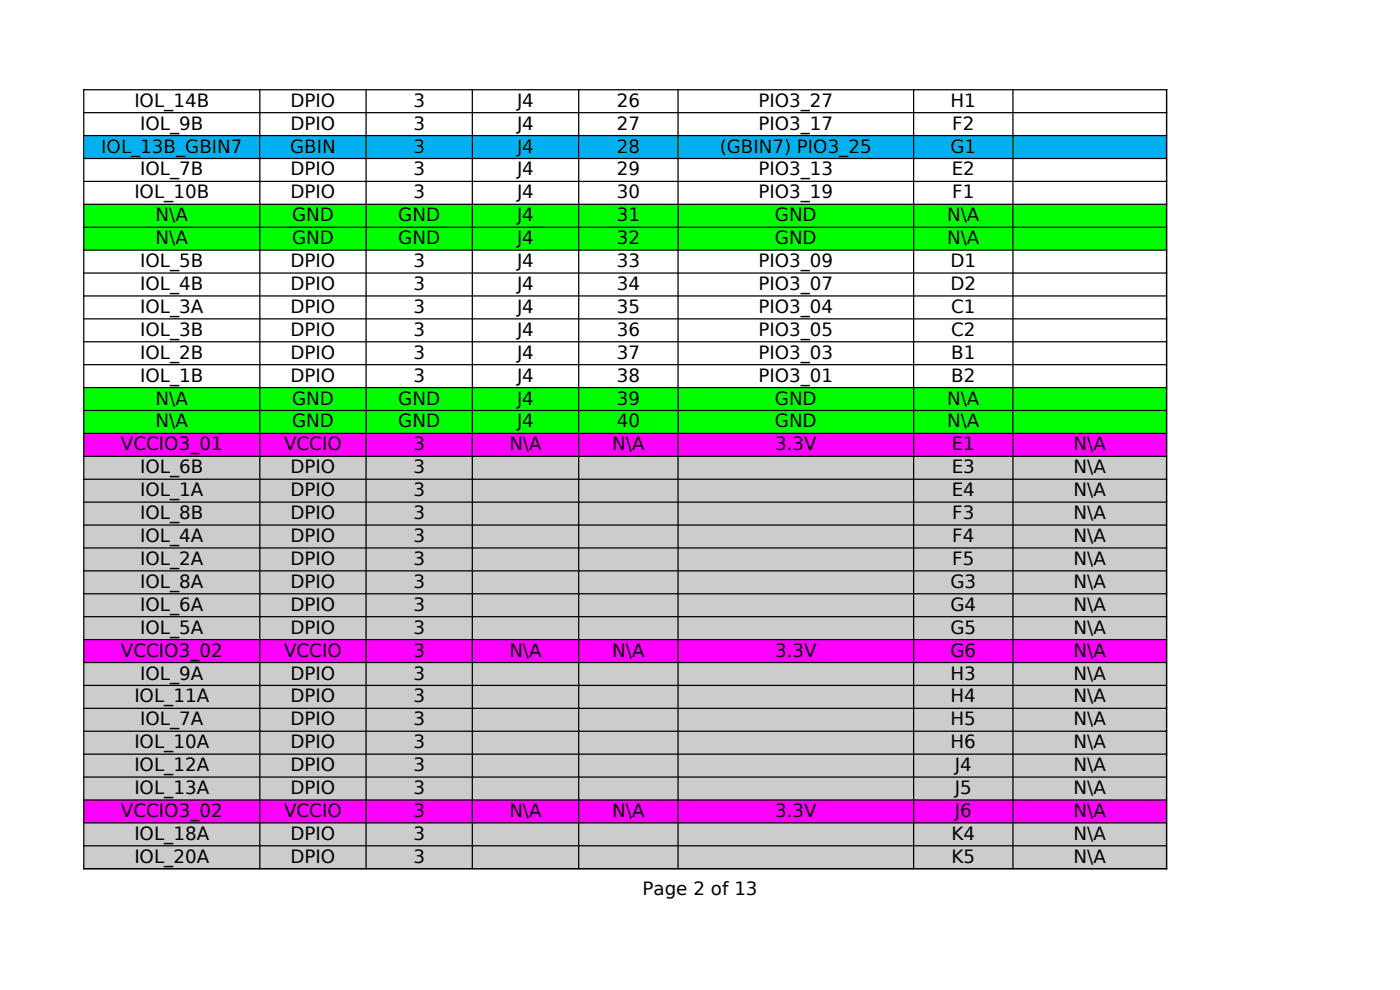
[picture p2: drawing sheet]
<svg xmlns="http://www.w3.org/2000/svg" width="297mm" height="210mm" viewBox="0 0 297 210" stroke-linecap="round" stroke-linejoin="round" font-family="sans-serif">
<defs><g id="words">
<g font-size="3.9">
<text x="28.5" y="22.7">IOL_14B</text>
<text x="61.6" y="22.7">DPIO</text>
<text x="87.7" y="22.7">3</text>
<text x="109.7" y="22.7">J4</text>
<text x="130.8" y="22.7">26</text>
<text x="160.9" y="22.7">PIO3_27</text>
<text x="201.6" y="22.7">H1</text>
<text x="29.7" y="27.5">IOL_9B</text>
<text x="61.6" y="27.5">DPIO</text>
<text x="87.7" y="27.5">3</text>
<text x="109.7" y="27.5">J4</text>
<text x="130.8" y="27.5">27</text>
<text x="160.9" y="27.5">PIO3_17</text>
<text x="202" y="27.5">F2</text>
<text x="21.5" y="32.4">IOL_13B_GBIN7</text>
<text x="61.6" y="32.4">GBIN</text>
<text x="87.7" y="32.4">3</text>
<text x="109.7" y="32.4">J4</text>
<text x="130.8" y="32.4">28</text>
<text x="152.7" y="32.4">(GBIN7) PIO3_25</text>
<text x="201.6" y="32.4">G1</text>
<text x="29.7" y="37.2">IOL_7B</text>
<text x="61.6" y="37.2">DPIO</text>
<text x="87.7" y="37.2">3</text>
<text x="109.7" y="37.2">J4</text>
<text x="130.8" y="37.2">29</text>
<text x="160.9" y="37.2">PIO3_13</text>
<text x="201.9" y="37.2">E2</text>
<text x="28.5" y="42.1">IOL_10B</text>
<text x="33" y="47">N\A</text>
<text x="61.6" y="42.1">DPIO</text>
<text x="61.9" y="47">GND</text>
<text x="84.5" y="47">GND</text>
<text x="87.7" y="42.1">3</text>
<text x="109.7" y="42.1">J4</text>
<text x="109.7" y="47">J4</text>
<text x="130.8" y="42.1">30</text>
<text x="130.8" y="47">31</text>
<text x="160.9" y="42.1">PIO3_19</text>
<text x="164.4" y="47">GND</text>
<text x="200.9" y="47">N\A</text>
<text x="202" y="42.1">F1</text>
<text x="33" y="51.8">N\A</text>
<text x="61.9" y="51.8">GND</text>
<text x="84.5" y="51.8">GND</text>
<text x="109.7" y="51.8">J4</text>
<text x="130.8" y="51.8">32</text>
<text x="164.4" y="51.8">GND</text>
<text x="200.9" y="51.8">N\A</text>
<text x="29.7" y="56.7">IOL_5B</text>
<text x="61.6" y="56.7">DPIO</text>
<text x="87.7" y="56.7">3</text>
<text x="109.7" y="56.7">J4</text>
<text x="130.8" y="56.7">33</text>
<text x="160.9" y="56.7">PIO3_09</text>
<text x="201.6" y="56.7">D1</text>
<text x="29.7" y="61.5">IOL_4B</text>
<text x="61.6" y="61.5">DPIO</text>
<text x="87.7" y="61.5">3</text>
<text x="109.7" y="61.5">J4</text>
<text x="130.8" y="61.5">34</text>
<text x="160.9" y="61.5">PIO3_07</text>
<text x="201.6" y="61.5">D2</text>
<text x="29.7" y="66.4">IOL_3A</text>
<text x="29.7" y="71.2">IOL_3B</text>
<text x="61.6" y="66.4">DPIO</text>
<text x="61.6" y="71.2">DPIO</text>
<text x="87.7" y="66.4">3</text>
<text x="87.7" y="71.2">3</text>
<text x="109.7" y="66.4">J4</text>
<text x="109.7" y="71.2">J4</text>
<text x="130.8" y="66.4">35</text>
<text x="130.8" y="71.2">36</text>
<text x="160.9" y="66.4">PIO3_04</text>
<text x="160.9" y="71.2">PIO3_05</text>
<text x="201.8" y="66.4">C1</text>
<text x="201.8" y="71.2">C2</text>
<text x="29.7" y="76.1">IOL_2B</text>
<text x="61.6" y="76.1">DPIO</text>
<text x="87.7" y="76.1">3</text>
<text x="109.7" y="76.1">J4</text>
<text x="130.8" y="76.1">37</text>
<text x="160.9" y="76.1">PIO3_03</text>
<text x="201.8" y="76.1">B1</text>
<text x="29.7" y="81">IOL_1B</text>
<text x="61.6" y="81">DPIO</text>
<text x="87.7" y="81">3</text>
<text x="109.7" y="81">J4</text>
<text x="130.8" y="81">38</text>
<text x="160.9" y="81">PIO3_01</text>
<text x="201.8" y="81">B2</text>
<text x="33" y="85.8">N\A</text>
<text x="61.9" y="85.8">GND</text>
<text x="84.5" y="85.8">GND</text>
<text x="109.7" y="85.8">J4</text>
<text x="130.8" y="85.8">39</text>
<text x="164.4" y="85.8">GND</text>
<text x="200.9" y="85.8">N\A</text>
<text x="25.7" y="95.5">VCCIO3_01</text>
<text x="33" y="90.7">N\A</text>
<text x="60.2" y="95.5">VCCIO</text>
<text x="61.9" y="90.7">GND</text>
<text x="84.5" y="90.7">GND</text>
<text x="87.7" y="95.5">3</text>
<text x="108.1" y="95.5">N\A</text>
<text x="109.7" y="90.7">J4</text>
<text x="129.9" y="95.5">N\A</text>
<text x="130.8" y="90.7">40</text>
<text x="164.4" y="90.7">GND</text>
<text x="164.4" y="95.5">3.3V</text>
<text x="200.9" y="90.7">N\A</text>
<text x="201.9" y="95.5">E1</text>
<text x="227.8" y="95.5">N\A</text>
<text x="29.7" y="100.4">IOL_6B</text>
<text x="61.6" y="100.4">DPIO</text>
<text x="87.7" y="100.4">3</text>
<text x="201.9" y="100.4">E3</text>
<text x="227.8" y="100.4">N\A</text>
<text x="29.7" y="105.3">IOL_1A</text>
<text x="61.6" y="105.3">DPIO</text>
<text x="87.7" y="105.3">3</text>
<text x="201.9" y="105.3">E4</text>
<text x="227.8" y="105.3">N\A</text>
<text x="29.7" y="110.1">IOL_8B</text>
<text x="61.6" y="110.1">DPIO</text>
<text x="87.7" y="110.1">3</text>
<text x="202" y="110.1">F3</text>
<text x="227.8" y="110.1">N\A</text>
<text x="29.7" y="115">IOL_4A</text>
<text x="29.7" y="119.8">IOL_2A</text>
<text x="61.6" y="115">DPIO</text>
<text x="61.6" y="119.8">DPIO</text>
<text x="87.7" y="115">3</text>
<text x="87.7" y="119.8">3</text>
<text x="202" y="115">F4</text>
<text x="202" y="119.8">F5</text>
<text x="227.8" y="115">N\A</text>
<text x="227.8" y="119.8">N\A</text>
<text x="29.7" y="124.7">IOL_8A</text>
<text x="61.6" y="124.7">DPIO</text>
<text x="87.7" y="124.7">3</text>
<text x="201.6" y="124.7">G3</text>
<text x="227.8" y="124.7">N\A</text>
<text x="29.7" y="129.6">IOL_6A</text>
<text x="61.6" y="129.6">DPIO</text>
<text x="87.7" y="129.6">3</text>
<text x="201.6" y="129.6">G4</text>
<text x="227.8" y="129.6">N\A</text>
<text x="29.7" y="134.4">IOL_5A</text>
<text x="61.6" y="134.4">DPIO</text>
<text x="87.7" y="134.4">3</text>
<text x="201.6" y="134.4">G5</text>
<text x="227.8" y="134.4">N\A</text>
<text x="25.7" y="139.3">VCCIO3_02</text>
<text x="60.2" y="139.3">VCCIO</text>
<text x="87.7" y="139.3">3</text>
<text x="108.1" y="139.3">N\A</text>
<text x="129.9" y="139.3">N\A</text>
<text x="164.4" y="139.3">3.3V</text>
<text x="201.6" y="139.3">G6</text>
<text x="227.8" y="139.3">N\A</text>
<text x="28.5" y="149">IOL_11A</text>
<text x="29.7" y="144.2">IOL_9A</text>
<text x="61.6" y="144.2">DPIO</text>
<text x="61.6" y="149">DPIO</text>
<text x="87.7" y="144.2">3</text>
<text x="87.7" y="149">3</text>
<text x="201.6" y="144.2">H3</text>
<text x="201.6" y="149">H4</text>
<text x="227.8" y="144.2">N\A</text>
<text x="227.8" y="149">N\A</text>
<text x="29.7" y="153.9">IOL_7A</text>
<text x="61.6" y="153.9">DPIO</text>
<text x="87.7" y="153.9">3</text>
<text x="201.6" y="153.9">H5</text>
<text x="227.8" y="153.9">N\A</text>
<text x="28.5" y="158.7">IOL_10A</text>
<text x="61.6" y="158.7">DPIO</text>
<text x="87.7" y="158.7">3</text>
<text x="201.6" y="158.7">H6</text>
<text x="227.8" y="158.7">N\A</text>
<text x="28.5" y="163.6">IOL_12A</text>
<text x="61.6" y="163.6">DPIO</text>
<text x="87.7" y="163.6">3</text>
<text x="202.6" y="163.6">J4</text>
<text x="227.8" y="163.6">N\A</text>
<text x="25.7" y="173.3">VCCIO3_02</text>
<text x="28.5" y="168.5">IOL_13A</text>
<text x="60.2" y="173.3">VCCIO</text>
<text x="61.6" y="168.5">DPIO</text>
<text x="87.7" y="168.5">3</text>
<text x="87.7" y="173.3">3</text>
<text x="108.1" y="173.3">N\A</text>
<text x="129.9" y="173.3">N\A</text>
<text x="164.4" y="173.3">3.3V</text>
<text x="202.6" y="168.5">J5</text>
<text x="202.6" y="173.3">J6</text>
<text x="227.8" y="168.5">N\A</text>
<text x="227.8" y="173.3">N\A</text>
<text x="28.5" y="178.2">IOL_18A</text>
<text x="61.6" y="178.2">DPIO</text>
<text x="87.7" y="178.2">3</text>
<text x="201.9" y="178.2">K4</text>
<text x="227.8" y="178.2">N\A</text>
<text x="28.5" y="183">IOL_20A</text>
<text x="61.6" y="183">DPIO</text>
<text x="87.7" y="183">3</text>
<text x="201.9" y="183">K5</text>
<text x="227.8" y="183">N\A</text>
<text x="136.3" y="189.8">Page 2 of 13</text>
</g>
</g></defs>
<path d="M17.8 28.7h229.7v4.9h-229.7z" fill-rule="evenodd" fill="#00b0f0"/>
<path d="M100.2 33.6h22.5v9.7h-22.5z" fill-rule="evenodd" fill="#fff"/>
<path d="M17.8 43.3h229.7v9.7h-229.7z" fill-rule="evenodd" fill="#0f0"/>
<path d="M100.2 53h22.5v29.2h-22.5z" fill-rule="evenodd" fill="#fff"/>
<path d="M17.8 82.2h229.7v9.7h-229.7z" fill-rule="evenodd" fill="#0f0"/>
<path d="M17.8 91.9h229.7v4.9h-229.7z" fill-rule="evenodd" fill="#f0f"/>
<path d="M17.8 96.8h229.7v38.9h-229.7z" fill-rule="evenodd" fill="#ccc"/>
<path d="M17.8 135.7h229.7v4.8h-229.7z" fill-rule="evenodd" fill="#f0f"/>
<path d="M17.8 140.5h229.7v29.2h-229.7z" fill-rule="evenodd" fill="#ccc"/>
<path d="M17.8 169.7h229.7v4.8h-229.7z" fill-rule="evenodd" fill="#f0f"/>
<path d="M17.8 174.5h229.7v9.8h-229.7z" fill-rule="evenodd" fill="#ccc"/>
<g fill="none" stroke="#000" stroke-width=".26">
<path d="M17.6 19h230M17.8 18.9v165.5M55.1 18.9v165.5M77.7 18.9v165.5M100.2 18.9v165.5M122.8 18.9v165.5M143.8 18.9v165.5M193.8 18.9v165.5M214.9 18.9v165.5M247.5 18.9v165.5M17.6 23.9h230M17.6 28.8h230"/>
<path d="M17.6 33.6h230M17.6 38.5h230M17.6 43.3h230M17.6 48.2h230M17.6 53.1h230M17.6 57.9h230M17.6 62.8h230M17.6 67.6h230M17.6 72.5h230M17.6 77.4h230M17.6 82.2h230M17.6 87.1h230"/>
<path d="M17.6 91.9h230M17.6 96.8h230M17.6 101.7h230M17.6 106.5h230M17.6 111.4h230M17.6 116.2h230M17.6 121.1h230M17.6 126h230M17.6 130.8h230M17.6 135.7h230M17.6 140.5h230M17.6 145.4h230"/>
<path d="M17.6 150.3h230M17.6 155.1h230M17.6 160h230M17.6 164.8h230M17.6 169.7h230M17.6 174.6h230M17.6 179.4h230M17.6 184.3h230"/>
</g>
<use href="#words"/>
</svg>
